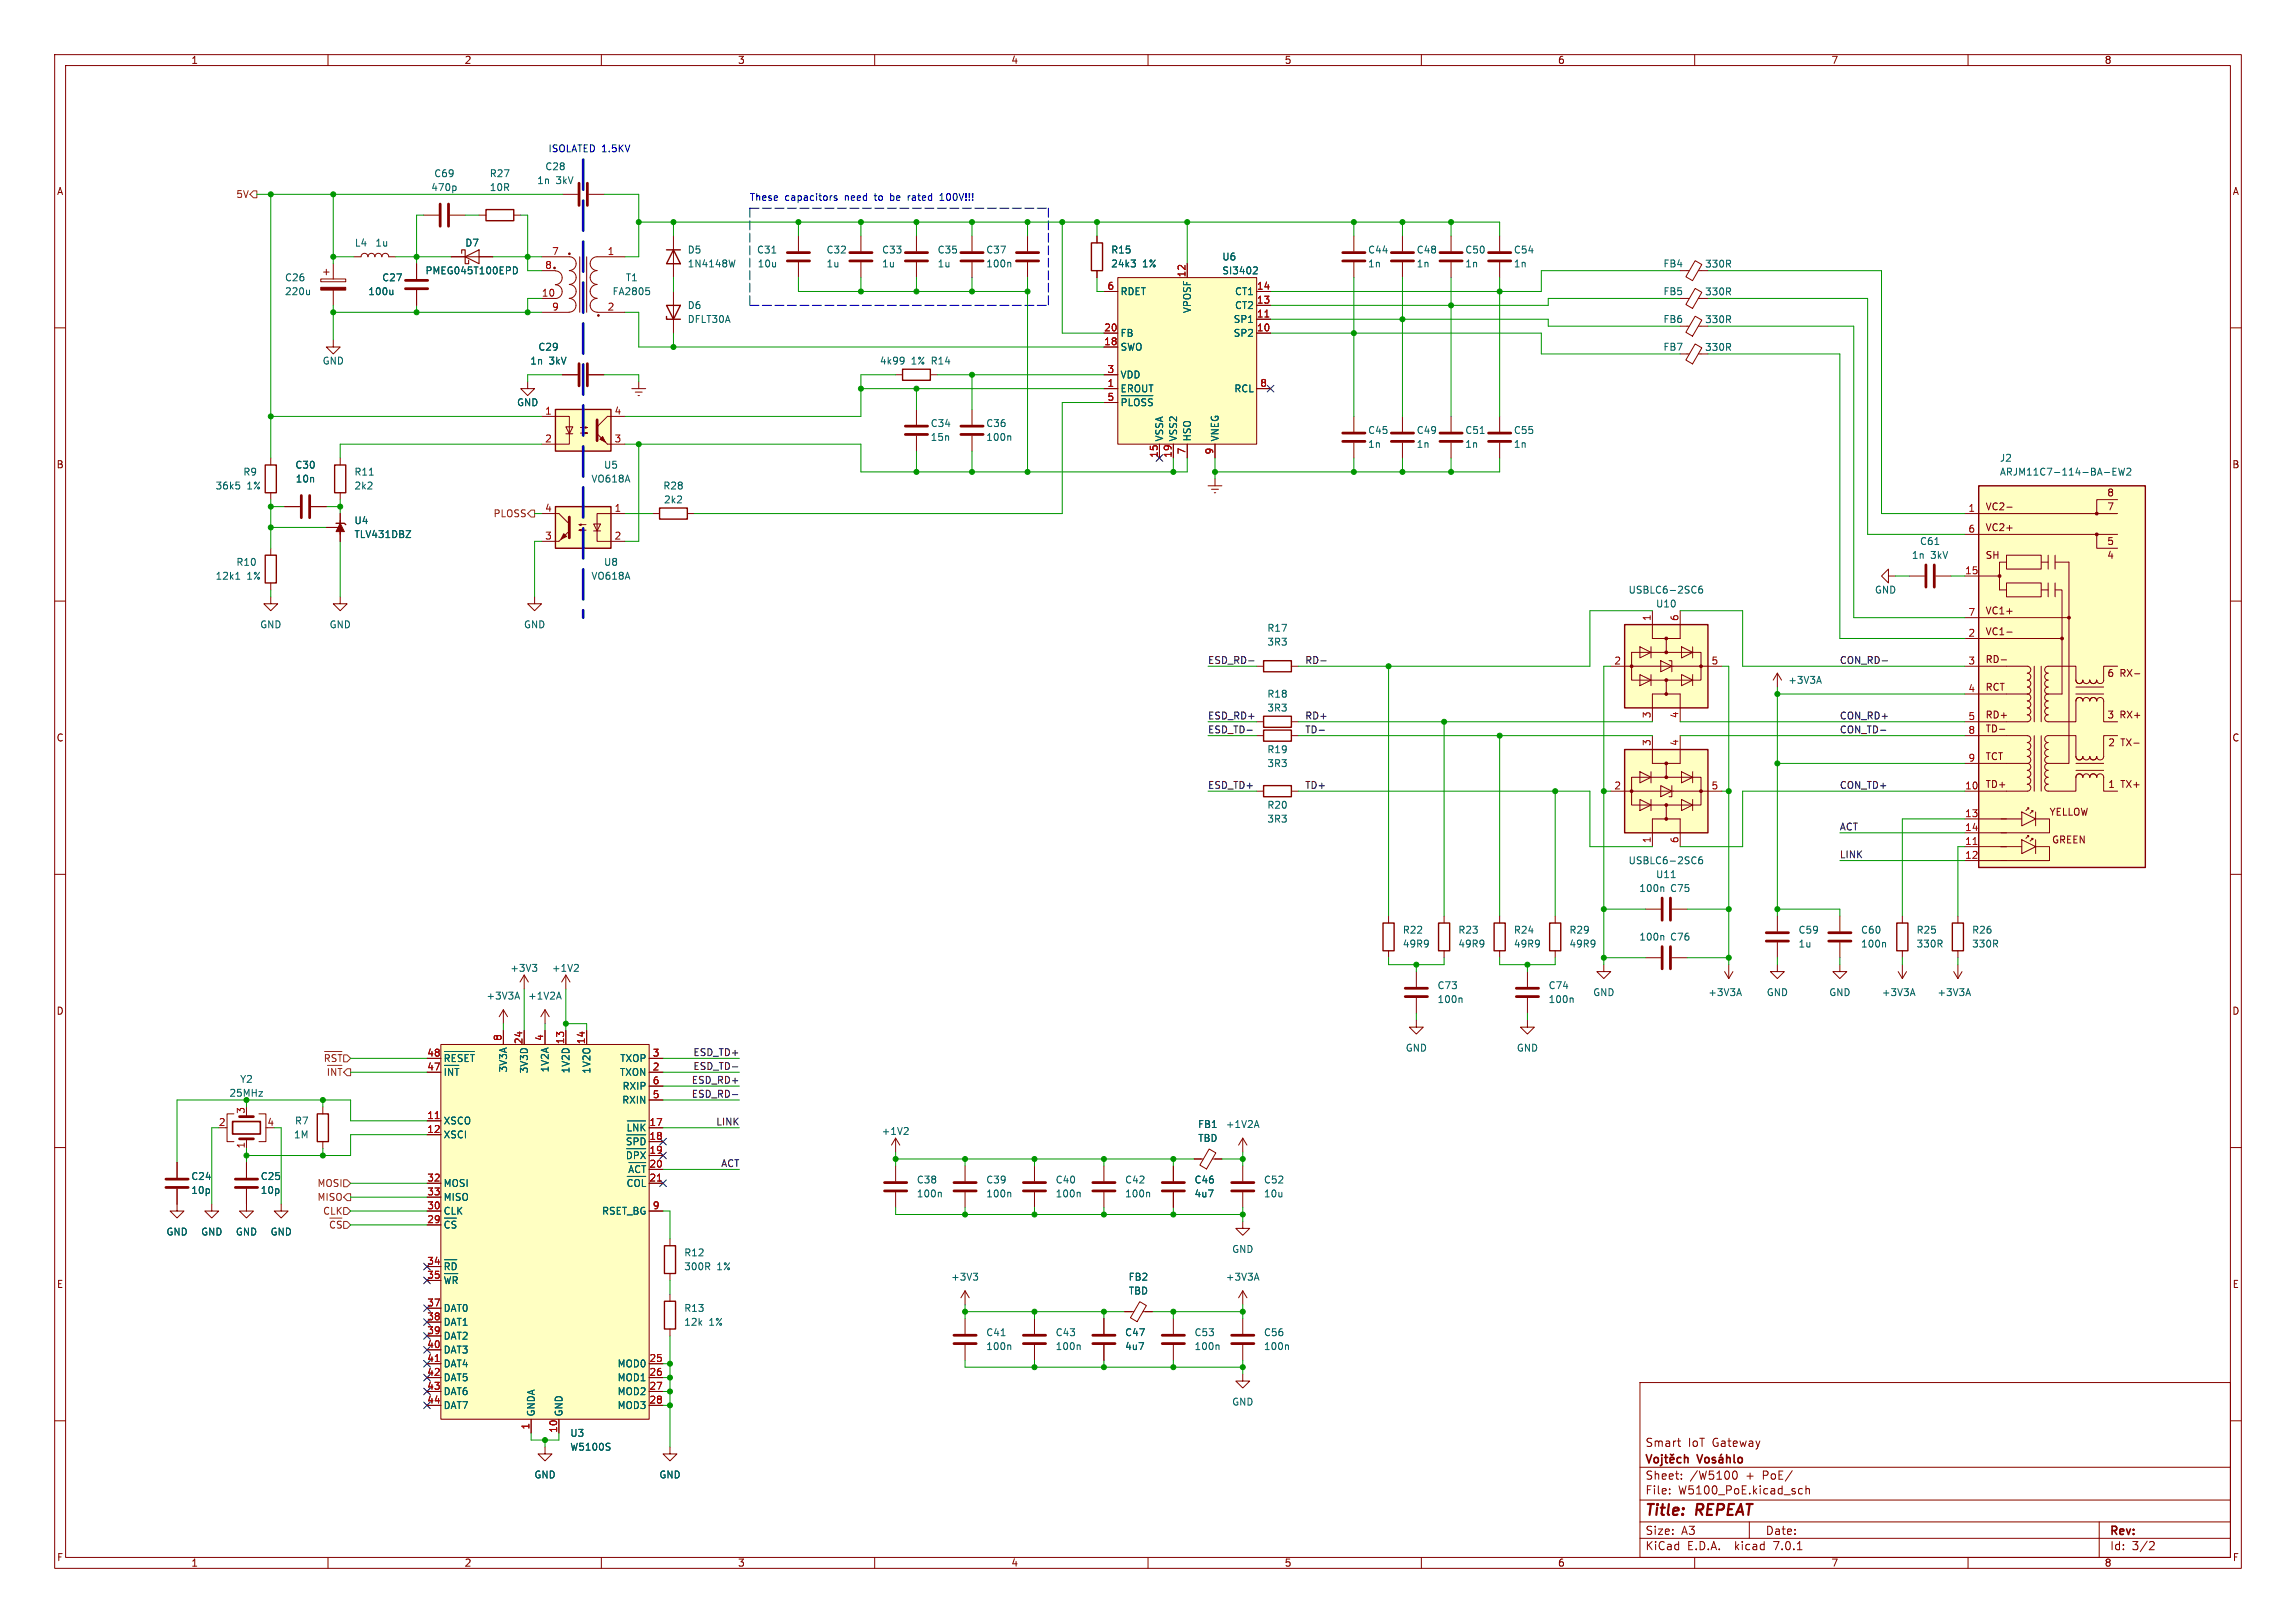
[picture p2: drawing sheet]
<svg xmlns="http://www.w3.org/2000/svg" width="420mm" height="297mm" viewBox="0 0 420 297" stroke-linecap="round" stroke-linejoin="round" font-family="sans-serif">
<defs><g id="words">
<g font-size="2.8" fill="#840000">
<text x="301" y="277.8">Title:</text>
<text x="310.4" y="277.8">REPEAT</text>
</g>
<g font-size="2.1" fill="#840000">
<text x="301" y="264.9">Smart</text>
<text x="308.8" y="264.9">IoT Gateway</text>
<text x="301" y="273.6">File:</text>
<text x="301" y="270.9">Sheet:</text>
<text x="307" y="273.6">W5100_PoE.kicad_sch</text>
<text x="309.1" y="270.9">/W5100</text>
<text x="319.4" y="270.9">+</text>
<text x="322.4" y="270.9">PoE/</text>
<text x="301" y="281">Size:</text>
<text x="307.6" y="281">A3</text>
<text x="323" y="281">Date:</text>
<text x="386" y="281.2">Rev:</text>
<text x="301" y="283.8">KiCad</text>
<text x="308.6" y="283.8">E.D.A.</text>
<text x="317.4" y="283.8">kicad</text>
<text x="324.5" y="283.8">7.0.1</text>
<text x="386" y="283.8">Id:</text>
<text x="390" y="283.8">3/2</text>
</g>
<g font-size="1.8" fill="#840000">
<text x="35" y="11.8">1</text>
<text x="85" y="11.8">2</text>
<text x="135" y="11.8">3</text>
<text x="185" y="11.8">4</text>
<text x="235" y="11.8">5</text>
<text x="285" y="11.8">6</text>
<text x="335" y="11.8">7</text>
<text x="385" y="11.8">8</text>
<text x="10.4" y="35.8">A</text>
<text x="408.4" y="35.8">A</text>
<text x="10.3" y="85.8">B</text>
<text x="408.3" y="85.8">B</text>
<text x="363.2" y="93.5">VC2-</text>
<text x="385.4" y="93.5">7</text>
<text x="385.4" y="91">8</text>
<text x="363.2" y="97.4">VC2+</text>
<text x="385.4" y="99.9">5</text>
<text x="363.2" y="102.4">SH</text>
<text x="385.4" y="102.4">4</text>
<text x="363.2" y="112.6">VC1+</text>
<text x="363.2" y="116.4">VC1-</text>
<text x="363.2" y="121.5">RD-</text>
<text x="385.4" y="124">6</text>
<text x="387.8" y="124">RX-</text>
<text x="363.2" y="126.6">RCT</text>
<text x="363.2" y="131.6">RD+</text>
<text x="385.4" y="131.6">3</text>
<text x="387.8" y="131.6">RX+</text>
<text x="10.3" y="135.8">C</text>
<text x="363.2" y="134.2">TD-</text>
<text x="385.6" y="136.7">2</text>
<text x="387.9" y="136.7">TX-</text>
<text x="408.3" y="135.8">C</text>
<text x="363.2" y="139.3">TCT</text>
<text x="363.2" y="144.3">TD+</text>
<text x="374.9" y="149.4">YELLOW</text>
<text x="385.6" y="144.3">1</text>
<text x="387.9" y="144.3">TX+</text>
<text x="375.3" y="154.5">GREEN</text>
<text x="10.3" y="185.8">D</text>
<text x="408.3" y="185.8">D</text>
<text x="10.4" y="235.8">E</text>
<text x="408.3" y="235.8">E</text>
<text x="10.4" y="285.8">F</text>
<text x="35" y="286.8">1</text>
<text x="85" y="286.8">2</text>
<text x="135" y="286.8">3</text>
<text x="185" y="286.8">4</text>
<text x="235" y="286.8">5</text>
<text x="285" y="286.8">6</text>
<text x="335" y="286.8">7</text>
<text x="385" y="286.8">8</text>
<text x="408.4" y="285.8">F</text>
</g>
<g font-size="1.8" fill="#0000c2">
<text x="100.3" y="27.9">ISOLATED 1.5KV</text>
<text x="137.2" y="36.8">These</text>
<text x="143.6" y="36.8">capacitors</text>
<text x="154.6" y="36.8">need</text>
<text x="160.2" y="36.8">to</text>
<text x="163.1" y="36.8">be</text>
<text x="166.5" y="36.8">rated</text>
<text x="172.5" y="36.8">100V!!!</text>
</g>
<g font-size="1.8" fill="#006464">
<text x="78.8" y="35.1">470p</text>
<text x="79.4" y="32.6">C69</text>
<text x="89.5" y="32.6">R27</text>
<text x="89.5" y="35.1">10R</text>
<text x="98.2" y="33.8">1n</text>
<text x="99.7" y="31.3">C28</text>
<text x="101.7" y="33.8">3kV</text>
<text x="64.9" y="45.3">L4</text>
<text x="68.6" y="45.3">1u</text>
<text x="85.1" y="45.3">D7</text>
<text x="125.7" y="46.5">D5</text>
<text x="138.4" y="46.5">C31</text>
<text x="151.1" y="46.5">C32</text>
<text x="161.3" y="46.5">C33</text>
<text x="171.5" y="46.5">C35</text>
<text x="180.3" y="46.5">C37</text>
<text x="203.2" y="46.5">R15</text>
<text x="223.5" y="47.8">U6</text>
<text x="250.2" y="46.5">C44</text>
<text x="259.1" y="46.5">C48</text>
<text x="268" y="46.5">C50</text>
<text x="276.9" y="46.5">C54</text>
<text x="52.1" y="51.6">C26</text>
<text x="69.9" y="51.6">C27</text>
<text x="77.8" y="50.4">PMEG045T100EPD</text>
<text x="114.4" y="51.6">T1</text>
<text x="125.7" y="49.1">1N4148W</text>
<text x="138.5" y="49.1">10u</text>
<text x="151.1" y="49.1">1u</text>
<text x="161.3" y="49.1">1u</text>
<text x="171.5" y="49.1">1u</text>
<text x="180.3" y="49.1">100n</text>
<text x="203.2" y="49.1">24k3</text>
<text x="209" y="49.1">1%</text>
<text x="223.5" y="50.4">SI3402</text>
<text x="250.2" y="49.1">1n</text>
<text x="259.1" y="49.1">1n</text>
<text x="268" y="49.1">1n</text>
<text x="276.9" y="49.1">1n</text>
<text x="304.2" y="49.1">FB4</text>
<text x="311.8" y="49.1">330R</text>
<text x="52.1" y="54.2">220u</text>
<text x="67.3" y="54.2">100u</text>
<text x="112" y="54.2">FA2805</text>
<text x="125.7" y="56.7">D6</text>
<text x="125.7" y="59.2">DFLT30A</text>
<text x="205" y="54.2">RDET</text>
<text x="218" y="57.4" transform="rotate(-90 218 57.4)">VPOSF</text>
<text x="225.5" y="59.2">SP1</text>
<text x="225.8" y="56.7">CT2</text>
<text x="225.8" y="54.2">CT1</text>
<text x="304.2" y="59.2">FB6</text>
<text x="304.2" y="54.2">FB5</text>
<text x="311.8" y="59.3">330R</text>
<text x="311.8" y="54.2">330R</text>
<text x="98.4" y="64.3">C29</text>
<text x="205" y="64.3">SWO</text>
<text x="205" y="61.8">FB</text>
<text x="225.5" y="61.8">SP2</text>
<text x="304.2" y="64.3">FB7</text>
<text x="311.8" y="64.4">330R</text>
<text x="59" y="66.9">GND</text>
<text x="96.9" y="66.9">1n</text>
<text x="100.4" y="66.9">3kV</text>
<text x="160.9" y="66.9">4k99</text>
<text x="166.6" y="66.9">1% R14</text>
<text x="205" y="71.9">EROUT</text>
<text x="205" y="69.4">VDD</text>
<text x="225.7" y="71.9">RCL</text>
<text x="94.5" y="74.5">GND</text>
<text x="205" y="75.1">~{PLOSS}</text>
<text x="170.2" y="78.3">C34</text>
<text x="170.2" y="80.8">15n</text>
<text x="180.3" y="78.3">C36</text>
<text x="180.3" y="80.8">100n</text>
<text x="212.9" y="80.8" transform="rotate(-90 212.9 80.8)">VSSA</text>
<text x="215.5" y="80.8" transform="rotate(-90 215.5 80.8)">VSS2</text>
<text x="218" y="80.8" transform="rotate(-90 218 80.8)">HSO</text>
<text x="223.1" y="80.8" transform="rotate(-90 223.1 80.8)">VNEG</text>
<text x="250.2" y="79.6">C45</text>
<text x="250.2" y="82.1">1n</text>
<text x="259.1" y="79.6">C49</text>
<text x="259.1" y="82.1">1n</text>
<text x="268" y="79.6">C51</text>
<text x="268" y="82.1">1n</text>
<text x="276.9" y="79.6">C55</text>
<text x="276.9" y="82.1">1n</text>
<text x="39.4" y="89.7">36k5</text>
<text x="44.5" y="87.2">R9</text>
<text x="45.1" y="89.7">1%</text>
<text x="54" y="85.9">C30</text>
<text x="54" y="88.5">10n</text>
<text x="64.8" y="87.2">R11</text>
<text x="64.8" y="89.7">2k2</text>
<text x="108.1" y="88.5">VO618A</text>
<text x="110.4" y="85.9">U5</text>
<text x="121.3" y="89.7">R28</text>
<text x="365.8" y="84.6">J2</text>
<text x="365.8" y="87.2">ARJM11C7-114-BA-EW2</text>
<text x="121.4" y="92.3">2k2</text>
<text x="64.8" y="96.1">U4</text>
<text x="64.8" y="98.6">TLV431DBZ</text>
<text x="351.2" y="99.9">C61</text>
<text x="39.4" y="106.2">12k1</text>
<text x="43.2" y="103.7">R10</text>
<text x="45.1" y="106.2">1%</text>
<text x="108.1" y="106.2">VO618A</text>
<text x="110.4" y="103.7">U8</text>
<text x="349.7" y="102.4">1n</text>
<text x="353.1" y="102.4">3kV</text>
<text x="297.8" y="108.8">USBLC6-2SC6</text>
<text x="302.9" y="111.3">U10</text>
<text x="342.9" y="108.8">GND</text>
<text x="47.5" y="115.1">GND</text>
<text x="60.2" y="115.1">GND</text>
<text x="95.8" y="115.1">GND</text>
<text x="231.8" y="115.8">R17</text>
<text x="231.8" y="118.3">3R3</text>
<text x="327.1" y="125.3">+3V3A</text>
<text x="231.8" y="127.8">R18</text>
<text x="231.8" y="130.4">3R3</text>
<text x="231.8" y="138">R19</text>
<text x="231.8" y="140.5">3R3</text>
<text x="231.8" y="148.1">R20</text>
<text x="231.8" y="150.7">3R3</text>
<text x="297.8" y="158.3">USBLC6-2SC6</text>
<text x="302.9" y="160.8">U11</text>
<text x="299.8" y="163.4">100n</text>
<text x="305.4" y="163.4">C75</text>
<text x="256.5" y="171">R22</text>
<text x="256.5" y="173.5">49R9</text>
<text x="266.7" y="171">R23</text>
<text x="266.7" y="173.5">49R9</text>
<text x="276.9" y="171">R24</text>
<text x="276.9" y="173.5">49R9</text>
<text x="287" y="171">R29</text>
<text x="287" y="173.5">49R9</text>
<text x="299.8" y="172.3">100n</text>
<text x="305.4" y="172.3">C76</text>
<text x="328.9" y="171">C59</text>
<text x="328.9" y="173.5">1u</text>
<text x="340.4" y="171">C60</text>
<text x="340.4" y="173.5">100n</text>
<text x="350.5" y="171">R25</text>
<text x="350.5" y="173.5">330R</text>
<text x="360.7" y="171">R26</text>
<text x="360.7" y="173.5">330R</text>
<text x="93.3" y="178">+3V3</text>
<text x="100.9" y="178">+1V2</text>
<text x="88.9" y="183.1">+3V3A</text>
<text x="96.5" y="183.1">+1V2A</text>
<text x="262.9" y="181.2">C73</text>
<text x="262.9" y="183.7">100n</text>
<text x="283.2" y="181.2">C74</text>
<text x="283.2" y="183.7">100n</text>
<text x="291.4" y="182.4">GND</text>
<text x="312.4" y="182.4">+3V3A</text>
<text x="323.1" y="182.4">GND</text>
<text x="334.6" y="182.4">GND</text>
<text x="344.2" y="182.4">+3V3A</text>
<text x="354.3" y="182.4">+3V3A</text>
<text x="81.2" y="195.1">~{RESET}</text>
<text x="92.9" y="196.4" transform="rotate(-90 92.9 196.4)">3V3A</text>
<text x="96.7" y="196.5" transform="rotate(-90 96.7 196.5)">3V3D</text>
<text x="100.5" y="196.4" transform="rotate(-90 100.5 196.4)">1V2A</text>
<text x="104.3" y="196.5" transform="rotate(-90 104.3 196.5)">1V2D</text>
<text x="108.1" y="196.6" transform="rotate(-90 108.1 196.6)">1V2O</text>
<text x="113.3" y="197">TXON</text>
<text x="113.3" y="194.5">TXOP</text>
<text x="257.1" y="192.6">GND</text>
<text x="277.4" y="192.6">GND</text>
<text x="41.9" y="200.9">25MHz</text>
<text x="43.9" y="198.3">Y2</text>
<text x="113.7" y="202.1">RXIN</text>
<text x="113.8" y="199.6">RXIP</text>
<text x="53.7" y="208.5">1M</text>
<text x="53.9" y="205.9">R7</text>
<text x="81.2" y="205.9">XSCO</text>
<text x="81.2" y="208.5">XSCI</text>
<text x="114.5" y="207.8">~{LNK}</text>
<text x="161.2" y="207.8">+1V2</text>
<text x="219.1" y="206.6">FB1</text>
<text x="219.1" y="209.1">TBD</text>
<text x="224.2" y="206.6">+1V2A</text>
<text x="114.4" y="210.4">~{SPD}</text>
<text x="114.4" y="212.9">~{DPX}</text>
<text x="34.9" y="216.1">C24</text>
<text x="34.9" y="218.6">10p</text>
<text x="47.6" y="216.1">C25</text>
<text x="47.6" y="218.6">10p</text>
<text x="81.2" y="217.4">MOSI</text>
<text x="81.2" y="219.9">MISO</text>
<text x="114.5" y="218">~{COL}</text>
<text x="167.6" y="216.7">C38</text>
<text x="167.6" y="219.3">100n</text>
<text x="180.3" y="216.7">C39</text>
<text x="180.3" y="219.3">100n</text>
<text x="193" y="216.7">C40</text>
<text x="193" y="219.3">100n</text>
<text x="205.7" y="216.7">C42</text>
<text x="205.7" y="219.3">100n</text>
<text x="218.4" y="216.7">C46</text>
<text x="218.4" y="219.3">4u7</text>
<text x="231.1" y="216.7">C52</text>
<text x="231.1" y="219.3">10u</text>
<text x="30.4" y="226.3">GND</text>
<text x="36.7" y="226.3">GND</text>
<text x="43.1" y="226.3">GND</text>
<text x="49.4" y="226.3">GND</text>
<text x="81.2" y="225.6">~{CS}</text>
<text x="81.2" y="222.4">CLK</text>
<text x="110" y="222.4">RSET_BG</text>
<text x="81.2" y="233.2">~{RD}</text>
<text x="125.1" y="230.1">R12</text>
<text x="125.1" y="232.6">300R</text>
<text x="131.1" y="232.6">1%</text>
<text x="225.3" y="229.4">GND</text>
<text x="81.2" y="235.8">~{WR}</text>
<text x="173.9" y="234.5">+3V3</text>
<text x="206.4" y="234.5">FB2</text>
<text x="206.4" y="237">TBD</text>
<text x="224.2" y="234.5">+3V3A</text>
<text x="81.2" y="240.2">DAT0</text>
<text x="81.2" y="242.8">DAT1</text>
<text x="81.2" y="245.3">DAT2</text>
<text x="125.1" y="240.2">R13</text>
<text x="125.1" y="242.8">12k</text>
<text x="129.6" y="242.8">1%</text>
<text x="180.3" y="244.7">C41</text>
<text x="193" y="244.7">C43</text>
<text x="205.7" y="244.7">C47</text>
<text x="218.4" y="244.7">C53</text>
<text x="231.1" y="244.7">C56</text>
<text x="81.2" y="247.8">DAT3</text>
<text x="81.2" y="250.4">DAT4</text>
<text x="112.8" y="250.4">MOD0</text>
<text x="180.3" y="247.2">100n</text>
<text x="193" y="247.2">100n</text>
<text x="205.7" y="247.2">4u7</text>
<text x="218.4" y="247.2">100n</text>
<text x="231.1" y="247.2">100n</text>
<text x="81.2" y="252.9">DAT5</text>
<text x="81.2" y="255.5">DAT6</text>
<text x="112.8" y="252.9">MOD1</text>
<text x="112.8" y="255.5">MOD2</text>
<text x="225.3" y="257.4">GND</text>
<text x="81.2" y="258">DAT7</text>
<text x="98" y="259.2" transform="rotate(-90 98 259.2)">GNDA</text>
<text x="103.1" y="259.2" transform="rotate(-90 103.1 259.2)">GND</text>
<text x="104.3" y="263.1">U3</text>
<text x="112.8" y="258">MOD3</text>
<text x="104.3" y="265.6">W5100S</text>
<text x="97.7" y="270.7">GND</text>
<text x="120.6" y="270.7">GND</text>
</g>
<g font-size="1.8" fill="#725600">
<text x="43.1" y="36.4">5V</text>
<text x="90.2" y="94.8">PLOSS</text>
<text x="59.1" y="195.1">~{RST}</text>
<text x="58" y="219.9">MISO</text>
<text x="58" y="217.4">MOSI</text>
<text x="59" y="222.4">CLK</text>
<text x="60.1" y="225.6">~{CS}</text>
</g>
<g font-size="1.8" fill="#a90000">
<text x="100.9" y="46.7">7</text>
<text x="111.1" y="46.7">1</text>
<text x="99.7" y="49.3">8</text>
<text x="202.5" y="53.1">6</text>
<text x="216.9" y="50.8" transform="rotate(-90 216.9 50.8)">12</text>
<text x="229.9" y="53.1">14</text>
<text x="99.1" y="54.4">10</text>
<text x="100.9" y="56.9">9</text>
<text x="111.1" y="56.9">2</text>
<text x="229.9" y="58.2">11</text>
<text x="229.9" y="55.6">13</text>
<text x="201.9" y="63.2">18</text>
<text x="201.9" y="60.7">20</text>
<text x="229.9" y="60.7">10</text>
<text x="202.5" y="70.9">1</text>
<text x="202.5" y="68.3">3</text>
<text x="230.5" y="70.9">8</text>
<text x="99.7" y="75.9">1</text>
<text x="112.4" y="75.9">4</text>
<text x="202.5" y="73.4">5</text>
<text x="99.7" y="81">2</text>
<text x="112.4" y="81">3</text>
<text x="211.8" y="83.8" transform="rotate(-90 211.8 83.8)">15</text>
<text x="214.4" y="83.8" transform="rotate(-90 214.4 83.8)">19</text>
<text x="216.9" y="83.2" transform="rotate(-90 216.9 83.2)">7</text>
<text x="222" y="83.2" transform="rotate(-90 222 83.2)">9</text>
<text x="99.7" y="93.7">4</text>
<text x="112.4" y="93.7">1</text>
<text x="360" y="93.7">1</text>
<text x="99.7" y="98.8">3</text>
<text x="112.4" y="98.8">2</text>
<text x="360" y="97.5">6</text>
<text x="359.4" y="105.2">15</text>
<text x="302" y="113.7" transform="rotate(-90 302 113.7)">1</text>
<text x="307.1" y="113.7" transform="rotate(-90 307.1 113.7)">6</text>
<text x="360" y="112.8">7</text>
<text x="360" y="116.6">2</text>
<text x="295.2" y="121.7">2</text>
<text x="313" y="121.7">5</text>
<text x="360" y="121.7">3</text>
<text x="302" y="131.5" transform="rotate(-90 302 131.5)">3</text>
<text x="307.1" y="131.5" transform="rotate(-90 307.1 131.5)">4</text>
<text x="360" y="126.7">4</text>
<text x="360" y="131.8">5</text>
<text x="302" y="136.6" transform="rotate(-90 302 136.6)">3</text>
<text x="307.1" y="136.6" transform="rotate(-90 307.1 136.6)">4</text>
<text x="360" y="134.4">8</text>
<text x="360" y="139.4">9</text>
<text x="295.2" y="144.5">2</text>
<text x="313" y="144.5">5</text>
<text x="359.4" y="144.5">10</text>
<text x="359.4" y="149.6">13</text>
<text x="302" y="154.3" transform="rotate(-90 302 154.3)">1</text>
<text x="307.1" y="154.3" transform="rotate(-90 307.1 154.3)">6</text>
<text x="359.4" y="154.7">11</text>
<text x="359.4" y="152.1">14</text>
<text x="359.4" y="157.2">12</text>
<text x="91.8" y="190.5" transform="rotate(-90 91.8 190.5)">8</text>
<text x="95.6" y="191.1" transform="rotate(-90 95.6 191.1)">24</text>
<text x="99.4" y="190.5" transform="rotate(-90 99.4 190.5)">4</text>
<text x="103.3" y="191.1" transform="rotate(-90 103.3 191.1)">13</text>
<text x="107.1" y="191.1" transform="rotate(-90 107.1 191.1)">14</text>
<text x="78.1" y="196">47</text>
<text x="78.1" y="193.4">48</text>
<text x="119.3" y="196">2</text>
<text x="119.3" y="193.4">3</text>
<text x="44.8" y="203.9" transform="rotate(-90 44.8 203.9)">3</text>
<text x="119.3" y="201">5</text>
<text x="119.3" y="198.5">6</text>
<text x="40" y="206.1">2</text>
<text x="48.9" y="206.1">4</text>
<text x="78.1" y="204.9">11</text>
<text x="78.1" y="207.4">12</text>
<text x="118.7" y="206.1">17</text>
<text x="118.7" y="208.7">18</text>
<text x="44.8" y="210.2" transform="rotate(-90 44.8 210.2)">1</text>
<text x="114.8" y="215.4">~{ACT}</text>
<text x="118.7" y="211.2">19</text>
<text x="118.7" y="213.7">20</text>
<text x="78.1" y="221.4">30</text>
<text x="78.1" y="216.3">32</text>
<text x="78.1" y="218.8">33</text>
<text x="118.7" y="216.3">21</text>
<text x="119.3" y="221.4">9</text>
<text x="78.1" y="223.9">29</text>
<text x="78.1" y="231.5">34</text>
<text x="78.1" y="234.1">35</text>
<text x="78.1" y="239.1">37</text>
<text x="78.1" y="241.7">38</text>
<text x="78.1" y="244.2">39</text>
<text x="78.1" y="246.8">40</text>
<text x="78.1" y="249.3">41</text>
<text x="78.1" y="251.8">42</text>
<text x="118.7" y="249.3">25</text>
<text x="118.7" y="251.8">26</text>
<text x="78.1" y="254.4">43</text>
<text x="78.1" y="256.9">44</text>
<text x="118.7" y="254.4">27</text>
<text x="118.7" y="256.9">28</text>
<text x="96.9" y="261.7" transform="rotate(-90 96.9 261.7)">1</text>
<text x="102" y="262.3" transform="rotate(-90 102 262.3)">10</text>
</g>
<g font-size="1.8" fill="#0f0f0f">
<text x="221" y="121.6">ESD_RD-</text>
<text x="238.8" y="121.6">RD-</text>
<text x="336.5" y="121.6">CON_RD-</text>
<text x="221" y="131.7">ESD_RD+</text>
<text x="238.8" y="131.7">RD+</text>
<text x="336.5" y="131.7">CON_RD+</text>
<text x="221" y="134.3">ESD_TD-</text>
<text x="238.8" y="134.3">TD-</text>
<text x="336.5" y="134.3">CON_TD-</text>
<text x="221" y="144.4">ESD_TD+</text>
<text x="238.8" y="144.4">TD+</text>
<text x="336.5" y="144.4">CON_TD+</text>
<text x="336.5" y="152.1">ACT</text>
<text x="336.5" y="157.1">LINK</text>
<text x="126.7" y="193.3">ESD_TD+</text>
<text x="126.7" y="195.9">ESD_TD-</text>
<text x="126.4" y="200.9">ESD_RD-</text>
<text x="126.4" y="198.4">ESD_RD+</text>
<text x="130.9" y="206">LINK</text>
<text x="131.8" y="213.6">ACT</text>
</g>
</g></defs>
<g fill="none" stroke="#840000" stroke-width=".18">
<path d="M10 10h400v277h-400zM12 12h396v273h-396zM60 10v2M110 10v2M160 10v2M210 10v2M260 10v2M310 10v2M360 10v2M77.5 39.4h2.8M82.3 39.4h2.8M87.6 39.4h1.3"/>
<path d="M94 39.4h1.2M102.9 35.6h2.8M107.7 35.6h2.8M10 60h2M58.7 51.1h4.5v.5h-4.5zM59.2 49.8h1M59.7 49.3v1M61 48.3v2.8M61 53.1v2.8M64.8 47h1.2a.64 .64 0 0 1 .7-.6 .64 .64 0 0 1 .6 .6 .64 .64 0 0 1 .6-.6 .64 .64 0 0 1 .7 .6 .64 .64 0 0 1 .6-.6 .64 .64 0 0 1 .6 .6 .64 .64 0 0 1 .7-.6 .64 .64 0 0 1 .6 .6h1.3M76.2 48.3v2.8M76.2 53.1v2.8"/>
<path d="M82.5 47h7.7M99.1 47h5a1.27 1.27 0 0 1 1.3 1.3 1.27 1.27 0 0 1-1.3 1.2 1.26 1.26 0 0 1 1.3 1.3 1.26 1.26 0 0 1-1.3 1.2M99.1 49.5h2.5M99.1 54.6h2.5M99.1 57.2h5M101.6 52.1a1.26 1.26 0 0 1 1.2 1.3 1.26 1.26 0 0 1-1.2 1.2M101.6 49.6a1.26 1.26 0 0 1 1.2 1.2 1.26 1.26 0 0 1-1.2 1.3M104.1 52.1a1.26 1.26 0 0 1 1.3 1.2 1.26 1.26 0 0 1-1.3 1.3 1.27 1.27 0 0 1 1.3 1.3 1.27 1.27 0 0 1-1.3 1.2M106 47v10.2M107.3 47v10.2M109.2 52.1a1.27 1.27 0 0 0-1.3 1.2 1.27 1.27 0 0 0 1.3 1.3 1.26 1.26 0 0 0-1.3 1.3 1.26 1.26 0 0 0 1.3 1.2M109.2 57.2h5.1"/>
<path d="M114.3 47h-5.1a1.27 1.27 0 0 0-1.3 1.3 1.27 1.27 0 0 0 1.3 1.2 1.26 1.26 0 0 0-1.3 1.3 1.26 1.26 0 0 0 1.3 1.2M123.2 43.2v7.6M123.2 53.3v7.7M146 43.2v2.8M146 48v2.8M157.5 43.2v2.8M157.5 48v2.8M167.6 43.2v2.8M167.6 48v2.8M177.8 43.2v2.8M177.8 48v2.8M188 43.2v2.8"/>
<path d="M188 48v2.8M200.7 43.2v1.3M200.7 49.5v1.3M201.9 53.3h2.6M204.5 50.8h25.4v30.5h-25.4zM217.2 48.3v2.5M229.9 58.4h2.5M229.9 55.9h2.5M229.9 53.3h2.5M247.6 43.2v2.8M247.6 48v2.8M256.5 43.2v2.8"/>
<path d="M256.5 48v2.8M265.4 43.2v2.8M265.4 48v2.8M274.3 43.2v2.8M274.3 48v2.8M307.3 49.5h1.7M307.3 59.7h1.7M307.3 54.6h1.7M310.1 47.7l1.2 .7-1.7 3-1.2-.8zM310.1 57.9l1.2 .7-1.7 2.9-1.2-.7zM310.1 52.8l1.2 .7-1.7 2.9-1.2-.7zM310.7 49.5h1.7"/>
<path d="M310.7 59.7h1.7M310.7 54.6h1.7M408 60h2M61 62.2v1.3h1.2l-1.2 1.3-1.3-1.3h1.3M96.5 69.9v1.2h1.3l-1.3 1.3-1.3-1.3h1.3M99.1 76.2h5v5.1h-5M102.9 68.6h2.8M103.5 78.1h1.3l-.7 1.3zM103.5 79.4h1.3M106.2 79.2h1.2l-.3 .2v-.3l.3 .1M106.2 78.2h1.2l-.3 .2v-.3l.3 .1M107.7 68.6h2.8"/>
<path d="M114.3 76.2h-3.2l-1.9 1.9M115.6 71.1h2.5M116.2 71.8h1.3M116.7 72.4h.3M116.8 69.9v1.2M163.8 68.6h1.3M167.6 74.9v2.8M167.6 79.8v2.8M170.2 68.6h1.2M177.8 74.9v2.8M177.8 79.8v2.8M201.9 68.6h2.6"/>
<path d="M201.9 71.1h2.6M201.9 61h2.6M201.9 63.5h2.6M201.9 73.7h2.6M229.9 71.1h2.5M229.9 61h2.5M247.6 76.2v2.8M256.5 76.2v2.8M265.4 76.2v2.8M274.3 76.2v2.8M307.3 64.8h1.7M310.1 62.9l1.2 .8-1.7 2.9-1.2-.7z"/>
<path d="M310.7 64.8h1.7M49.5 83.8v1.3M49.5 90.2v1.2M52.1 92.7h2.8M56.9 92.7h2.8M59.7 96.5h2.5M62.2 95.3v2.5M62.2 83.8v1.3M62.2 90.2v1.2M62.2 94v5.1M99.1 94h3.1l1.9 1.9M99.1 99.1h3.1"/>
<path d="M105.9 97l.4-.1v.3l-.4-.2h1.3M105.9 96l.4-.1v.2l-.4-.1h1.3M108.6 95.9h1.3l-.7 1.3zM108.6 97.2h1.3M111.1 81.3h3.2M114.3 94h-5.1v5.1h5.1M119.4 94h1.2M125.7 94h1.3M212.1 81.3v2.5M214.6 81.3v2.5M217.2 81.3v2.5M221 88.9h2.5"/>
<path d="M221.6 89.5h1.3M222.1 90.2h.3M222.2 81.3v2.5M222.2 87.6v1.3M247.6 81v2.8M256.5 81v2.8M265.4 81v2.8M274.3 81v2.8M359.4 94h27.9M359.4 97.8h27.9M367.1 92.8h1M383.5 97.8v2.5h3.8"/>
<path d="M387.3 91.4h-3.8v2.6M10 110h2M49.5 109.2v1.3h1.3l-1.3 1.3-1.2-1.3h1.2M49.5 100.3v1.3M49.5 106.7v1.3M62.2 109.2v1.3h1.3l-1.3 1.3-1.2-1.3h1.2M97.8 109.2v1.3h1.3l-1.3 1.3-1.3-1.3h1.3M298.4 119.4h12.7v5.1h-12.7zM300 118.4l2 1-2 1zM302 118.4v2M302.3 111.8v5h2.5M307.3 111.8v5h-2.5v2.6"/>
<path d="M307.6 118.4l2 1-2 1zM309.6 118.4v2M345.4 105.4v-1.3l-1.2 1.3 1.2 1.3v-1.3h1.3M349.2 105.4h2.8M354.1 105.4h2.8M359.4 116.8h17.8v10.2h-2.6M359.4 105.4h6.4M359.4 113h19.1M367 106.7h6.4v2.5h-6.4zM367 101.6h6.4v2.5h-6.4zM367 102.9h-1.2v5.1h1.2M367.1 115.7h1"/>
<path d="M373.4 108h1.2M373.4 102.9h1.2M374.6 101.6v2.5M374.6 106.7v2.5M375.9 102.9h2.6v10.1M375.9 108h1.3v8.8M375.9 101.6v2.5M375.9 106.7v2.5M378.5 113v26.7h-3.9M408 110h2M229.9 121.9h1.2M229.9 134.6h1.2"/>
<path d="M229.9 132.1h1.2M236.2 121.9h1.3M236.2 134.6h1.3M236.2 132.1h1.3M294.6 121.9h20.4M300 123.4l2 1.1-2 1zM302 123.4v2.1M302.3 134.6v5.1h2.5M303.8 120.9l2 1-2 1zM304.8 124.5v2.5h2.5v5.1M304.8 127h-2.5v5.1M305.3 120.9h.5v2"/>
<path d="M307.3 134.6v5.1h-2.5v2.5M307.6 123.4l2 1.1-2 1zM309.6 123.4v2.1M325.1 123.2l-.7 1.3M325.1 123.2v2.5M325.1 123.2l.8 1.3M359.4 134.6h11.4a.64 .64 0 0 1 .7 .7 .64 .64 0 0 1-.7 .6 .64 .64 0 0 1 .7 .6 .64 .64 0 0 1-.7 .7 .64 .64 0 0 1 .7 .6 .64 .64 0 0 1-.7 .6 .64 .64 0 0 1 .7 .7 .64 .64 0 0 1-.7 .6M359.4 121.9h11.4a.64 .64 0 0 1 .7 .7 .64 .64 0 0 1-.7 .6 .64 .64 0 0 1 .7 .6 .64 .64 0 0 1-.7 .7 .64 .64 0 0 1 .7 .6 .64 .64 0 0 1-.7 .6 .64 .64 0 0 1 .7 .7 .64 .64 0 0 1-.7 .6M359.4 127h11.4M359.4 139.7h11.4M365.8 133.5h.9M366.1 120.8h.9"/>
<path d="M370.8 139.7a.64 .64 0 0 1 .7 .6 .64 .64 0 0 1-.7 .7 .64 .64 0 0 1 .7 .6 .64 .64 0 0 1-.7 .6 .64 .64 0 0 1 .7 .7 .64 .64 0 0 1-.7 .6 .64 .64 0 0 1 .7 .6 .64 .64 0 0 1-.7 .7h-11.4M370.8 127a.64 .64 0 0 1 .7 .6 .64 .64 0 0 1-.7 .7 .64 .64 0 0 1 .7 .6 .64 .64 0 0 1-.7 .6 .64 .64 0 0 1 .7 .7 .64 .64 0 0 1-.7 .6 .64 .64 0 0 1 .7 .6 .64 .64 0 0 1-.7 .7h-11.4M372.1 121.9v10.2M372.1 134.6v10.2M373.4 121.9v10.2M373.4 134.6v10.2M374.6 139.7a.64 .64 0 0 0-.6 .6 .64 .64 0 0 0 .6 .7 .64 .64 0 0 0-.6 .6 .64 .64 0 0 0 .6 .6 .64 .64 0 0 0-.6 .7 .64 .64 0 0 0 .6 .6 .64 .64 0 0 0-.6 .6 .64 .64 0 0 0 .6 .7h5.1v-2.6a.64 .64 0 0 1 .7-.6 .64 .64 0 0 1 .6 .6 .64 .64 0 0 1 .6-.6 .64 .64 0 0 1 .7 .6 .64 .64 0 0 1 .6-.6 .64 .64 0 0 1 .6 .6 .64 .64 0 0 1 .7-.6 .64 .64 0 0 1 .6 .6v2.6h2.5M374.6 127a.64 .64 0 0 0-.6 .6 .64 .64 0 0 0 .6 .7 .64 .64 0 0 0-.6 .6 .64 .64 0 0 0 .6 .6 .64 .64 0 0 0-.6 .7 .64 .64 0 0 0 .6 .6 .64 .64 0 0 0-.6 .6 .64 .64 0 0 0 .6 .7h5.1v-3.8a.64 .64 0 0 1 .7-.7 .64 .64 0 0 1 .6 .7 .64 .64 0 0 1 .6-.7 .64 .64 0 0 1 .7 .7 .64 .64 0 0 1 .6-.7 .64 .64 0 0 1 .6 .7 .64 .64 0 0 1 .7-.7 .64 .64 0 0 1 .6 .7v3.8h2.5M379.7 127h5.1M379.7 139.7h5.1M379.7 125.7h5.1M387.3 134.6h-2.5v3.8a.64 .64 0 0 1-.6 .7 .64 .64 0 0 1-.7-.7 .64 .64 0 0 1-.6 .7 .64 .64 0 0 1-.6-.7 .64 .64 0 0 1-.7 .7 .64 .64 0 0 1-.6-.7 .64 .64 0 0 1-.6 .7 .64 .64 0 0 1-.7-.7v-3.8h-5.1a.64 .64 0 0 0-.6 .7 .64 .64 0 0 0 .6 .6 .64 .64 0 0 0-.6 .6 .64 .64 0 0 0 .6 .7 .64 .64 0 0 0-.6 .6 .64 .64 0 0 0 .6 .6 .64 .64 0 0 0-.6 .7 .64 .64 0 0 0 .6 .6"/>
<path d="M387.3 121.9h-2.5v2.6a.64 .64 0 0 1-.6 .6 .64 .64 0 0 1-.7-.6 .64 .64 0 0 1-.6 .6 .64 .64 0 0 1-.6-.6 .64 .64 0 0 1-.7 .6 .64 .64 0 0 1-.6-.6 .64 .64 0 0 1-.6 .6 .64 .64 0 0 1-.7-.6v-2.6h-5.1a.64 .64 0 0 0-.6 .7 .64 .64 0 0 0 .6 .6 .64 .64 0 0 0-.6 .6 .64 .64 0 0 0 .6 .7 .64 .64 0 0 0-.6 .6 .64 .64 0 0 0 .6 .6 .64 .64 0 0 0-.6 .7 .64 .64 0 0 0 .6 .6M390.5 123.3h.9M10 160h2M229.9 144.8h1.2M236.2 144.8h1.3M294.6 144.8h20.4M298.4 142.2h12.7v5.1h-12.7zM300 146.3l2 1-2 1zM300 141.2l2 1-2 1.1zM302 141.2v2.1M302 146.3v2M303.8 143.8l2 1-2 1z"/>
<path d="M304.8 147.3v2.6h2.5v5M304.8 149.9h-2.5v5M305.8 143.8v2h-.5M307.6 146.3l2 1-2 1zM307.6 141.2l2 1-2 1.1zM309.6 141.2v2.1M309.6 146.3v2M359.4 149.9h10.4M359.4 157.5h7.6M359.4 154.9h10.4M359.4 152.4h7.6M369.8 148.6l2.6 1.3-2.6 1.2z"/>
<path d="M369.8 153.7l2.6 1.2-2.6 1.3zM370.8 152.9h.3M370.8 147.8h.3M371.1 153.2v-.3l-.5 .5M371.1 148.1v-.3l-.5 .5M371.6 153.4h.3M371.6 148.3h.3M371.9 153.7v-.3l-.6 .5M371.9 148.6v-.3l-.6 .5M372.4 149.9h2.5v2.5h-8.9M372.4 154.9h2.5v2.6h-8.9M372.4 148.6v2.5"/>
<path d="M372.4 153.7v2.5M379.7 141h5.1M408 160h2M95.9 178.4l-.8 1.3M95.9 178.4v2.6M95.9 178.4l.7 1.3M103.5 178.4l-.8 1.3M103.5 178.4v2.6M103.5 178.4l.8 1.3M254 167.6v1.3M254 174v1.3M259.1 177.8v2.8"/>
<path d="M264.2 167.6v1.3M264.2 174v1.3M274.3 167.6v1.3M274.3 174v1.3M279.4 177.8v2.8M284.5 167.6v1.3M284.5 174v1.3M293.4 176.5v1.3h1.2l-1.2 1.3-1.3-1.3h1.3M301 175.3h2.8M301 166.4h2.8M305.8 175.3h2.8M305.8 166.4h2.8"/>
<path d="M315.5 177.8l.7 1.3M316.2 176.5v2.6M317 177.8l-.8 1.3M325.1 176.5v1.3h1.3l-1.3 1.3-1.3-1.3h1.3M325.1 167.6v2.8M325.1 172.5v2.8M336.5 176.5v1.3h1.3l-1.3 1.3-1.2-1.3h1.2M336.5 167.6v2.8M336.5 172.5v2.8M347.2 177.8l.8 1.3M348 167.6v1.3M348 174v1.3"/>
<path d="M348 176.5v2.6M348.7 177.8l-.7 1.3M357.4 177.8l.7 1.3M358.1 167.6v1.3M358.1 174v1.3M358.1 176.5v2.6M358.9 177.8l-.8 1.3M78.1 196.2h2.5M78.1 193.7h2.5M80.6 191.1h38.1v68.6h-38.1zM92.1 184.8l-.8 1.3M92.1 184.8v2.5"/>
<path d="M92.1 188.6v2.5M92.1 184.8l.7 1.3M95.9 188.6v2.5M99.7 184.8l-.8 1.3M99.7 184.8l.8 1.3M99.7 184.8v2.5M99.7 188.6v2.5M103.5 188.6v2.5M107.3 188.6v2.5M118.7 196.2h2.6M118.7 193.7h2.6M118.7 198.8h2.6"/>
<path d="M259.1 186.7v1.3h1.2l-1.2 1.2-1.3-1.2h1.3M259.1 182.6v2.8M279.4 186.7v1.3h1.3l-1.3 1.2-1.3-1.2h1.3M279.4 182.6v2.8M10 210h2M32.4 217.6v4h1.3l-1.3 1.3-1.3-1.3h1.3M32.4 212.7v2.8M41.3 206.4h.2M42.8 203.8h-1.3v5.1h1.3M45.1 217.6v4h1.3l-1.3 1.3-1.3-1.3h1.3M45.1 208.4v1.8M45.1 212.7v2.8"/>
<path d="M47.4 203.8h1.2v5.1h-1.2M59.1 202.6v1.2M59.1 208.9v1.3M78.1 205.1h2.5M78.1 207.6h2.5M78.1 216.5h2.5M78.1 219.1h2.5M118.7 206.4h2.6M118.7 208.9h2.6M118.7 211.5h2.6M118.7 214h2.6M118.7 216.5h2.6"/>
<path d="M118.7 201.3h2.6M163.8 208.3v2.5M163.8 213.4v2.8M163.8 218.2v2.8M163.8 208.3l-.7 1.3M163.8 208.3l.8 1.3M176.5 213.4v2.8M176.5 218.2v2.8M189.2 213.4v2.8M189.2 218.2v2.8M201.9 213.4v2.8M201.9 218.2v2.8"/>
<path d="M214.6 213.4v2.8M214.6 218.2v2.8M218.4 212.1h1.7M221.2 210.3l1.2 .7-1.7 2.9-1.2-.7zM221.8 212.1h1.7M227.3 208.3l-.7 1.3M227.3 208.3v2.5M227.3 213.4v2.8M227.3 218.2v2.8M227.3 208.3l.8 1.3M408 210h2M38.7 220.3v1.3h1.3l-1.3 1.3-1.2-1.3h1.2"/>
<path d="M51.4 220.3v1.3h1.3l-1.3 1.3-1.2-1.3h1.2M78.1 224.2h2.5M78.1 221.6h2.5M78.1 231.8h2.5M78.1 234.3h2.5M78.1 239.4h2.5M118.7 221.6h2.6M122.6 226.7v1.3M122.6 233v1.3M122.6 236.9v1.2M176.5 236.2v2.6M176.5 236.2l-.7 1.3"/>
<path d="M176.5 236.2l.8 1.3M208.5 238.2l1.2 .7-1.7 3-1.2-.8zM227.3 223.5v1.3h-1.2l1.2 1.3 1.3-1.3h-1.3M227.3 236.2v2.6M227.3 236.2l-.7 1.3M227.3 236.2l.8 1.3M10 260h2M78.1 249.6h2.5M78.1 252.1h2.5M78.1 254.6h2.5M78.1 257.2h2.5M78.1 241.9h2.5"/>
<path d="M78.1 244.5h2.5M78.1 247h2.5M97.2 259.7v2.6M102.2 259.7v2.6M118.7 249.6h2.6M118.7 252.1h2.6M118.7 254.6h2.6M118.7 257.2h2.6M122.6 243.2v1.3M176.5 241.3v2.8M176.5 246.1v2.8M189.2 241.3v2.8"/>
<path d="M189.2 246.1v2.8M201.9 241.3v2.8M201.9 246.1v2.8M205.7 240h1.7M209.1 240h1.7M214.6 241.3v2.8M214.6 246.1v2.8M227.3 251.5v1.2h-1.2l1.2 1.3 1.3-1.3h-1.3M227.3 241.3v2.8M227.3 246.1v2.8M300 253h108v32h-108zM408 260h2"/>
<path d="M99.7 264.8v1.3h1.3l-1.3 1.2-1.3-1.2h1.3M122.6 264.8v1.3h1.2l-1.2 1.2-1.3-1.2h1.3M300 278.5h108M300 274.5h108M300 268.5h108M305.4 273.3v.1M305.4 272.5v.1M306.8 263.7h.6M307.1 264.6l.3 .1M307.6 270.6v.1M307.6 269.8v.1M317 269.5l.3-.3a.8 .8 0 0 1 .5 .7 .8 .8 0 0 1-.5 .8l-.3-.3"/>
<path d="M320 278.5v3M327.8 269.1l-1.2 2M329.1 273.3h.6M329.1 272.5h.6M330.3 272.5l.3-.1 .3 .1 .1 .9M330.3 271.9v1.5M384 278.5v6.5M60 285v2M110 285v2M160 285v2M210 285v2M260 285v2"/>
<path d="M300 281.5h108M310 285v2M328.8 283.6h.8M360 285v2M393.4 282.1l.5 .1 .2 .3-1 1.1h1"/>
</g>
<g fill="none" stroke="#840000" stroke-width=".3">
<path d="M42.5 205.2h5.1v2.3h-5.1zM301.1 266.2l.5 1.5 .5-1.5M302.7 266.8l.4-.1 .2 .3v.4l-.2 .3-.4-.1-.1-.2v-.4zM304 266.2v.1M304 266.7v1.3l-.3 .2M304.5 266.7h.6M304.7 266.2v1.3l.4 .2M305.5 267.2l.7-.1-.1-.3-.4-.1-.2 .2 .1 .7h.5M305.6 266.1l.2 .2 .3-.2M307.5 266.8l-.4-.1-.3 .3v.4l.1 .2h.6M308.1 266.8l.2-.1 .4 .1 .1 .9M308.1 266.2v1.5"/>
<path d="M310.4 266.2l.5 1.5 .5-1.5M312 266.8l.3-.1 .3 .3v.4l-.3 .3-.3-.1-.2-.2v-.4zM313.8 266.8l-.4-.1-.2 .2 .1 .2 .5 .2v.3h-.6M314.5 266.8h.6v.9M314.9 266.1l-.2 .2M315.1 267.1h-.5a.29 .29 0 0 0-.2 .3 .29 .29 0 0 0 .2 .3l.5-.1M315.8 266.8l.3-.1 .3 .1 .1 .9M315.8 266.2v1.5M317.2 266.2v1.3l.2 .2M318 266.8l.2-.1 .4 .1 .1 .6-.1 .2-.4 .1-.2-.1z"/>
</g>
<g fill="none" stroke="#840000" stroke-width=".51">
<path d="M80.5 37.3v4.1M82 37.3v4.1M105.9 33.5v4.1M107.4 33.5v4.1M74.2 52.8h4M74.2 51.3h4M144 47.8h4.1M144 46.2h4.1M155.4 47.8h4.1M155.4 46.2h4.1M165.6 47.8h4.1M165.6 46.2h4.1"/>
<path d="M175.8 47.8h4M175.8 46.2h4M185.9 47.8h4.1M185.9 46.2h4.1M245.6 47.8h4.1M245.6 46.2h4.1M254.5 47.8h4.1M254.5 46.2h4.1M263.4 47.8h4.1M263.4 46.2h4.1M272.3 47.8h4.1M272.3 46.2h4.1"/>
<path d="M105.9 66.5v4.1M107.4 66.5v4.1M109.2 76.8v3.8M165.6 79.5h4.1M165.6 78h4.1M175.8 79.5h4M175.8 78h4M245.6 79.2h4.1M254.5 79.2h4.1M263.4 79.2h4.1M272.3 79.2h4.1M55.1 90.7v4"/>
<path d="M56.6 90.7v4M104.1 94.6v3.8M245.6 80.8h4.1M254.5 80.8h4.1M263.4 80.8h4.1M272.3 80.8h4.1M352.3 103.4v4M353.8 103.4v4M304 164.3v4.1M304 173.2v4.1M305.6 164.3v4.1M305.6 173.2v4.1"/>
<path d="M323.1 172.2h4.1M323.1 170.7h4.1M334.5 172.2h4.1M334.5 170.7h4.1M257 182.4h4.1M257 180.8h4.1M277.4 182.4h4M277.4 180.8h4M30.4 217.3h4M30.4 215.8h4M43.1 217.3h4M43.1 215.8h4"/>
<path d="M43.8 208.4h2.6M43.8 204.3h2.6M161.8 217.9h4.1M161.8 216.4h4.1M174.5 217.9h4.1M174.5 216.4h4.1M187.2 217.9h4.1M187.2 216.4h4.1M199.9 217.9h4.1M199.9 216.4h4.1M212.6 217.9h4.1M212.6 216.4h4.1"/>
<path d="M225.3 217.9h4.1M225.3 216.4h4.1M174.5 245.9h4.1M174.5 244.3h4.1M187.2 245.9h4.1M187.2 244.3h4.1M199.9 245.9h4.1M199.9 244.3h4.1M212.6 245.9h4.1M212.6 244.3h4.1M225.3 245.9h4.1M225.3 244.3h4.1"/>
</g>
<g fill="#840000" stroke="#840000" stroke-width=".18">
<path d="M62.2 95.8l.8 1.5h-1.5z"/>
<path d="M109.2 79.4l1.9 1.9z"/>
<path d="M109.7 80.4l.5-.5 .5 1z"/>
<path d="M104.1 97.2l-1.9 1.9z"/>
<path d="M103.1 97.7l.5 .5-1 .5z"/>
<path d="M58.7 52.6h4.5v.5h-4.5z"/>
<circle cx="304.8" cy="116.8" r=".25"/>
<circle cx="304.8" cy="119.4" r=".25"/>
<circle cx="298.4" cy="121.9" r=".25"/>
<circle cx="311.1" cy="121.9" r=".25"/>
<circle cx="304.8" cy="124.5" r=".25"/>
<circle cx="304.8" cy="127" r=".25"/>
<circle cx="304.8" cy="149.9" r=".25"/>
<circle cx="304.8" cy="147.3" r=".25"/>
<circle cx="298.4" cy="144.8" r=".25"/>
<circle cx="311.1" cy="144.8" r=".25"/>
<circle cx="304.8" cy="142.2" r=".25"/>
<circle cx="304.8" cy="139.7" r=".25"/>
<circle cx="109.5" cy="57.7" r=".15"/>
<circle cx="104.2" cy="46.4" r=".15"/>
<circle cx="101.4" cy="49" r=".15"/>
<circle cx="365.8" cy="105.4" r=".25"/>
<circle cx="377.2" cy="116.8" r=".25"/>
<circle cx="378.5" cy="113" r=".25"/>
<circle cx="383.5" cy="97.8" r=".25"/>
<circle cx="383.5" cy="94" r=".25"/>
</g>
<g fill="none" stroke="#840000" stroke-width=".25">
<path d="M88.9 38.4h5.1v2h-5.1zM121.9 57.9v.5h2.6M121.9 55.9h2.6l-1.3 2.5zM121.9 45.7h2.6M123.2 45.7l1.3 2.6h-2.6zM199.6 44.5h2.1v5h-2.1zM101.6 74.9h10.2v7.7h-10.2zM165.1 67.6h5.1v2h-5.1zM48.5 85.1h2v5.1h-2zM61.2 85.1h2v5.1h-2zM61.5 95.8h1.5l.2 .2M101.6 92.7h10.2v7.6h-10.2z"/>
<path d="M120.6 93h5.1v2h-5.1zM361.9 88.9h30.5v69.9h-30.5zM48.5 101.6h2v5.1h-2zM297.2 114.3h15.2v15.2h-15.2zM231.1 133.6h5.1v2h-5.1zM231.1 120.9h5.1v2h-5.1zM231.1 131.1h5.1v2h-5.1zM297.2 137.2h15.2v15.2h-15.2zM231.1 143.8h5.1v2h-5.1zM253 168.9h2v5.1h-2zM263.1 168.9h2.1v5.1h-2.1zM273.3 168.9h2v5.1h-2z"/>
<path d="M283.5 168.9h2v5.1h-2zM347 168.9h2v5.1h-2zM357.1 168.9h2.1v5.1h-2.1zM58 203.8h2.1v5.1h-2.1zM121.5 238.1h2.1v5.1h-2.1zM121.5 228h2.1v5h-2.1z"/>
</g>
<g fill="none" stroke="#006464" stroke-width=".18">
<path d="M83.3 34.1l.1 .2-.1 .5M56.6 53.1v.8M56.6 53.8l-.2 .1M71.9 53.1v.8M71.9 53.8l-.2 .1M93.9 48.8a.64 .64 0 0 1 .8 .7 .64 .64 0 0 1-.8 .6M118.2 52.7h.6M118.7 53.2l.1 .2-.1 .5M134.4 47.6l-.3 1.2M184.7 48l.2 .2v.6M206.9 47.6h.8l-.4 .5M207.6 48.1l.1 .2-.1 .5"/>
<path d="M229.5 48.8l.4 .1 .1 .3-.8 .9h.8M165.3 65.4l.1 .7-.2 .4M165.4 65.9l-.1 .2M184.7 79.8l.2 .1v.7M205.1 72.4h5.8M206 73.2l-.2-.2h-.5v1.2M206.6 73v1.2M207.5 73.4a.42 .42 0 0 1 .4-.4 .42 .42 0 0 1 .5 .4M209.6 73h-.5l-.3 .2M210.8 73h-.5l-.2 .2M43.2 88.2h.6M43.7 88.8l.2 .1-.2 .5"/>
<path d="M74.3 97.1h.8l-.8 1.3h.8M386.5 86.3h.4M387.1 85.7h-.6v1.2h.6M387.5 85.7l.3 1.2 .3-.9 .2 .9 .3-1.2M389.1 85.8l.4-.1 .3 .3-.8 .9h.8M43.1 106h.8M43.4 104.9l.1-.2v1.3M311.3 107.3h-.3a.85 .85 0 0 0 0 1.2l.4-.1 .1-.4-.3-.2h-.4l-.1 .2M332.4 124.7h.6M332.7 123.8l.5 1.2M311.3 156.8l-.3 .1a.85 .85 0 0 0 0 1.2l.4-.2 .1-.4-.3-.2h-.4l-.1 .2M97.4 176.5h.8l-.4 .5"/>
<path d="M97.9 177l.3 .2v.3l-.3 .3M105.6 176.5l.2 .2-.1 .3-.7 .8h.8M304.2 171.2l.1 .2v.6M304.2 162.3l.1 .2v.6M305.7 160.6h.7M344.7 172.5l.2 .1v.7M81.3 192.4h5.5M81.5 195.5v1.3M82.2 193.2l-.3-.2h-.4v1.3M82.8 195.5v1.3l-.7-1.3v1.3M83.3 193h-.6v1.3M83.6 195.5v1.3"/>
<path d="M84.5 193.1l-.4-.1-.3 .2M85.7 193h-.6v1.3M86.1 193h.7M86.4 193v1.3M94.3 182.5h.6M94.6 181.6l.4 1.2M101.9 182.5h.6M102.2 181.6l.5 1.2M267.3 182.6l.1 .2v.7M287.6 182.6l.2 .2v.7M317.8 181.8h.6M318.1 180.9l.4 1.3"/>
<path d="M349.6 181.8h.6M349.9 180.9l.4 1.3M359.7 181.8h.6M360 180.9l.4 1.3M114.6 207.7h3.5M114.6 210.2h3.5M114.7 205.1h3.4M114.7 215.3h3.4M114.8 210.8v1.2M114.9 205.7v1.3M115 214.6l.5-1.3 .4 1.3M115 212.7h3.1"/>
<path d="M116 208.2v1.3M116.1 210.8v1.2M116.7 205.7v1.3l-.8-1.3v1.3M117.2 210.8l.9 1.2M117.3 205.7v1.3M117.3 208.2v1.3M117.5 215.9v1.2M117.8 213.3v1.3M118 205.7l-.7 .7M118.1 210.8l-.9 1.2M165.9 206.3l.2 .3v.3l-.8 .7h.8M172 218.2l.2 .2v.6"/>
<path d="M184.7 218.2l.2 .2v.6M197.4 218.2l.2 .2v.6M210.1 218.2l.2 .2v.6M229.6 206h.6M229.9 205.1l.4 1.2M81.3 230.5h2.3M81.3 233.6l.3 1.3M82.2 223.6l-.4-.1-.3 .3M82.2 231.3l-.3-.2h-.4v1.3M82.4 233.6l-.3 1.3M82.9 233.6v1.3M83.4 223.5h-.5l-.2 .2"/>
<path d="M83.4 231.4l-.2-.2-.5-.1v1.3M178 233h.8l-.4 .5M178.6 233.5l.2 .2v.3l-.2 .3M229.6 233.9h.6M229.9 233l.4 1.3M184.7 246.1l.2 .2v.7M197.4 246.1l.2 .2v.7M222.8 246.1l.2 .2v.7M235.5 246.1l.2 .2v.7M111.4 264.1l.2 .1M111.5 264.9v.4"/>
</g>
<g fill="#ffffc2" stroke="#ffffc2" stroke-width=".18">
<path d="M101.6 74.9h10.2v7.7h-10.2z"/>
<path d="M297.2 114.3h15.2v15.2h-15.2z"/>
<path d="M297.2 137.2h15.2v15.2h-15.2z"/>
<path d="M101.6 92.7h10.2v7.6h-10.2z"/>
<path d="M80.6 191.1h38.1v68.6h-38.1z"/>
<path d="M204.5 50.8h25.4v30.5h-25.4z"/>
<path d="M361.9 88.9h30.5v69.9h-30.5z"/>
</g>
<path d="M84.5 46.4v-.7h.6v2.6h.6v-.7M85.1 47l2.5-1.3v2.6z" fill="none" stroke="#840000" stroke-width=".2"/>
<path d="M231.4 58h.7M360.9 154.5h.7M79.6 204.7h.7M79.6 249.1h.7" fill="none" stroke="#a90000" stroke-width=".18"/>
<g fill="none" stroke="#725600" stroke-width=".18">
<path d="M46.4 34.9h.6v1.3h-.6l-.7-.6zM97.2 93.3h.6v1.3h-.6l-.7-.6zM59.4 192.4h3.1M60.1 195.5v1.3M60.3 193.2l-.3-.2h-.5v1.3M61.4 195.5v1.3l-.7-1.3v1.3M61.5 193.1l-.5-.1-.3 .2M61.8 193h.8M62.2 193v1.3M62.2 195.5v1.3M62.9 193h.6l.6 .7-.6 .6h-.6zM63.5 195.6h.6v1.3h-.6l-.6-.7z"/>
<path d="M62.9 215.9h.6l.6 .6-.6 .7h-.6zM63.5 218.4h.6v1.3h-.6l-.6-.6zM61.2 223.6l-.3-.1-.4 .3M62.4 223.5h-.5l-.2 .2M62.9 221h.6l.6 .6-.6 .6h-.6zM62.9 223.5h.6l.6 .7-.6 .6h-.6z"/>
</g>
<path d="M228.4 120.9h1M241.3 133.6h1M241.6 120.9h1M344 133.6h1M344.3 120.9h1M134 195.2h1M134 200.3h1" fill="none" stroke="#0f0f0f" stroke-width=".18"/>
<path d="M152.1 35.8h.1M153.1 35.9l-.3-.1-.2 .2v.2l.5 .1v.3h-.5M171.9 36.7h.8M172.1 35.7l-.2 .1" fill="none" stroke="#0000c2" stroke-width=".18"/>
<path d="M137.2 38.1v17.8M137.2 38.1h54.6M191.8 38.1v17.8M137.2 55.9h54.6" fill="none" stroke="#0000c2" stroke-width=".18" stroke-dasharray="1.7 .6"/>
<path d="M106.7 29.2v83.8" fill="none" stroke="#0000c2" stroke-width=".5" stroke-dasharray="5.5 2"/>
<g fill="none" stroke="#009600" stroke-width=".18">
<path d="M47 35.6h55.9M49.5 35.6v48.2M61 35.6v12.7M77.5 39.4h-1.3v8.9M85.1 39.4h2.5M95.2 39.4h1.3v10.1h2.6M110.5 35.6h6.3v11.4h-2.5M61 47h3.8M61 55.9v6.3M61 57.2h38.1M72.4 47h10.1M76.2 55.9v1.3"/>
<path d="M90.2 47h8.9M99.1 54.6h-2.6v2.6M114.3 57.2h2.5v6.3h85.1M116.8 40.6h157.5v2.6M123.2 40.6v2.6M123.2 50.8v2.5M146 50.8v2.5h42M146 40.6v2.6M157.5 40.6v2.6M157.5 50.8v2.5M167.6 40.6v2.6M167.6 50.8v2.5"/>
<path d="M177.8 40.6v2.6M177.8 50.8v2.5M188 40.6v2.6M188 50.8v35.6M194.3 40.6v20.4h7.6M200.7 50.8v2.5h1.2M200.7 40.6v2.6M217.2 40.6v7.7M232.4 58.4h50.8v1.3h24.1M247.6 40.6v2.6M247.6 50.8v25.4M256.5 40.6v2.6"/>
<path d="M256.5 50.8v25.4M265.4 40.6v2.6M265.4 50.8v25.4M274.3 50.8v25.4M307.3 49.5h-25.4v3.8h-49.5M307.3 54.6h-24.1v1.3h-50.8M312.4 49.5h31.8v44.5h15.2M312.4 54.6h29.2v43.2h17.8M312.4 59.7h26.7v53.3h20.3M49.5 76.2h49.6M102.9 68.6h-6.4v1.3M110.5 68.6h6.3v1.3"/>
<path d="M123.2 61v2.5M157.5 71.1h44.4M163.8 68.6h-6.3v7.6h-43.2M167.6 71.1v3.8M171.4 68.6h30.5M177.8 68.6v6.3M201.9 73.7h-7.6v20.3h-67.3M232.4 61h49.5v3.8h25.4M312.4 64.8h24.1v52h22.9M49.5 91.4v8.9M49.5 96.5h10.2M49.5 92.7h2.6"/>
<path d="M59.7 92.7h2.5M62.2 91.4v2.6M62.2 99.1v10.1M97.8 94h1.3M99.1 99.1h-1.3v10.1M99.1 81.3h-36.9v2.5M114.3 81.3h43.2v5.1h59.7v-2.6M114.3 94h5.1M116.8 81.3v17.8h-2.5M167.6 82.6v3.8M177.8 82.6v3.8M214.6 83.8v2.6"/>
<path d="M222.2 83.8v3.8M247.6 83.8v2.6M256.5 83.8v2.6M265.4 83.8v2.6M274.3 83.8v2.6h-52.1M49.5 108v1.2M302.3 111.8h-11.5v10.1h-53.3M307.3 111.8h11.5v10.1h40.6M346.7 105.4h2.5M356.9 105.4h2.5M221 132.1h8.9M221 121.9h8.9"/>
<path d="M221 134.6h8.9M237.5 132.1h64.8M237.5 134.6h64.8M254 121.9v45.7M264.2 132.1v35.5M274.3 134.6v33M294.6 121.9h-1.2v54.6M307.3 132.1h52.1M307.3 134.6h52.1M315 121.9h1.2v54.6M325.1 125.7v41.9M325.1 139.7h34.3"/>
<path d="M325.1 127h34.3M221 144.8h8.9M237.5 144.8h53.3v10.1h11.5M284.5 144.8v22.8M293.4 144.8h1.2M315 144.8h1.2M336.5 152.4h22.9M336.5 157.5h22.9M359.4 144.8h-40.6v10.1h-11.5M359.4 154.9h-1.3v12.7M359.4 149.9h-11.4v17.7M254 175.3v1.2h10.2v-1.2"/>
<path d="M259.1 176.5v1.3M274.3 175.3v1.2h10.2v-1.2M279.4 176.5v1.3M293.4 175.3h7.6M293.4 166.4h7.6M308.6 175.3h7.6M308.6 166.4h7.6M325.1 166.4h11.4v1.2M325.1 175.3v1.2M336.5 175.3v1.2M348 175.3v1.2M358.1 175.3v1.2"/>
<path d="M64.1 196.2h14M64.1 193.7h14M92.1 187.3v1.3M95.9 181v7.6M99.7 187.3v1.3M103.5 181v7.6M103.5 187.3h3.8v1.3M121.3 196.2h14M121.3 193.7h14M121.3 198.8h14M259.1 185.4v1.3M279.4 185.4v1.3"/>
<path d="M40 206.4h-1.3v13.9M45.1 201.3v1.3M45.1 210.2v2.5M50.2 206.4h1.2v13.9M59.1 201.3v1.3M59.1 210.2v1.3M64.1 219.1h14M64.1 216.5h14M78.1 205.1h-14v-3.8h-31.7v11.4M78.1 207.6h-14v3.9h-19M121.3 206.4h14M121.3 201.3h14"/>
<path d="M121.3 214h14M163.8 212.1h54.6M163.8 210.8v2.6M176.5 212.1v1.3M189.2 212.1v1.3M201.9 212.1v1.3M214.6 212.1v1.3M223.5 212.1h3.8M227.3 210.8v2.6M64.1 221.6h14M64.1 224.2h14M121.3 221.6h1.3v5.1"/>
<path d="M122.6 234.3v2.6M163.8 221v1.2h63.5M176.5 221v1.2M176.5 238.8v2.5M189.2 221v1.2M201.9 221v1.2M214.6 221v1.2M227.3 221v2.5M227.3 238.8v2.5M121.3 254.6h1.3M121.3 257.2h1.3M121.3 252.1h1.3"/>
<path d="M121.3 249.6h1.3M122.6 244.5v20.3M176.5 240h29.2M176.5 248.9v1.3h50.8M189.2 240v1.3M189.2 248.9v1.3M201.9 240v1.3M201.9 248.9v1.3M210.8 240h16.5M214.6 240v1.3M214.6 248.9v1.3M227.3 248.9v2.6"/>
<path d="M97.2 262.3v1.2h5v-1.2M99.7 263.5v1.3"/>
</g>
<g fill="none" stroke="#000084" stroke-width=".18">
<path d="M231.8 70.5l1.2 1.2M233 70.5l-1.2 1.2M211.5 83.2l1.2 1.2M212.7 83.2l-1.2 1.2M120.7 208.3l1.2 1.2M120.7 210.8l1.2 1.3M120.7 215.9l1.2 1.2M121.9 208.3l-1.2 1.2M121.9 210.8l-1.2 1.3M121.9 215.9l-1.2 1.2M77.5 231.2l1.2 1.2M77.5 233.7l1.2 1.2"/>
<path d="M77.5 238.8l1.2 1.2M78.7 231.2l-1.2 1.2M78.7 233.7l-1.2 1.2M78.7 238.8l-1.2 1.2M77.5 243.9l1.2 1.2M77.5 251.5l1.2 1.2M77.5 254l1.2 1.2M77.5 248.9l1.2 1.3M77.5 256.6l1.2 1.2M77.5 241.3l1.2 1.2M77.5 246.4l1.2 1.2M78.7 243.9l-1.2 1.2"/>
<path d="M78.7 251.5l-1.2 1.2M78.7 254l-1.2 1.2M78.7 248.9l-1.2 1.3M78.7 256.6l-1.2 1.2M78.7 241.3l-1.2 1.2M78.7 246.4l-1.2 1.2"/>
</g>
<g fill="#009600" stroke="#009600" stroke-width=".18">
<circle cx="201.9" cy="250.2" r=".46"/>
<circle cx="201.9" cy="240" r=".46"/>
<circle cx="189.2" cy="250.2" r=".46"/>
<circle cx="227.3" cy="240" r=".46"/>
<circle cx="214.6" cy="240" r=".46"/>
<circle cx="214.6" cy="250.2" r=".46"/>
<circle cx="227.3" cy="250.2" r=".46"/>
<circle cx="227.3" cy="222.2" r=".46"/>
<circle cx="214.6" cy="86.4" r=".46"/>
<circle cx="188" cy="86.4" r=".46"/>
<circle cx="157.5" cy="40.6" r=".46"/>
<circle cx="167.6" cy="40.6" r=".46"/>
<circle cx="188" cy="53.3" r=".46"/>
<circle cx="167.6" cy="71.1" r=".46"/>
<circle cx="177.8" cy="68.6" r=".46"/>
<circle cx="217.2" cy="40.6" r=".46"/>
<circle cx="200.7" cy="40.6" r=".46"/>
<circle cx="167.6" cy="53.3" r=".46"/>
<circle cx="177.8" cy="40.6" r=".46"/>
<circle cx="177.8" cy="53.3" r=".46"/>
<circle cx="188" cy="40.6" r=".46"/>
<circle cx="194.3" cy="40.6" r=".46"/>
<circle cx="167.6" cy="86.4" r=".46"/>
<circle cx="177.8" cy="86.4" r=".46"/>
<circle cx="247.6" cy="61" r=".46"/>
<circle cx="247.6" cy="40.6" r=".46"/>
<circle cx="256.5" cy="40.6" r=".46"/>
<circle cx="265.4" cy="40.6" r=".46"/>
<circle cx="222.2" cy="86.4" r=".46"/>
<circle cx="254" cy="121.9" r=".46"/>
<circle cx="265.4" cy="86.4" r=".46"/>
<circle cx="256.5" cy="86.4" r=".46"/>
<circle cx="259.1" cy="176.5" r=".46"/>
<circle cx="264.2" cy="132.1" r=".46"/>
<circle cx="227.3" cy="212.1" r=".46"/>
<circle cx="123.2" cy="63.5" r=".46"/>
<circle cx="157.5" cy="71.1" r=".46"/>
<circle cx="116.8" cy="40.6" r=".46"/>
<circle cx="116.8" cy="81.3" r=".46"/>
<circle cx="123.2" cy="40.6" r=".46"/>
<circle cx="146" cy="40.6" r=".46"/>
<circle cx="61" cy="57.2" r=".46"/>
<circle cx="49.5" cy="76.2" r=".46"/>
<circle cx="62.2" cy="92.7" r=".46"/>
<circle cx="49.5" cy="96.5" r=".46"/>
<circle cx="49.5" cy="92.7" r=".46"/>
<circle cx="96.5" cy="57.2" r=".46"/>
<circle cx="96.5" cy="47" r=".46"/>
<circle cx="76.2" cy="47" r=".46"/>
<circle cx="76.2" cy="57.2" r=".46"/>
<circle cx="157.5" cy="53.3" r=".46"/>
<circle cx="61" cy="47" r=".46"/>
<circle cx="61" cy="35.6" r=".46"/>
<circle cx="49.5" cy="35.6" r=".46"/>
<circle cx="176.5" cy="240" r=".46"/>
<circle cx="122.6" cy="249.6" r=".46"/>
<circle cx="122.6" cy="252.1" r=".46"/>
<circle cx="163.8" cy="212.1" r=".46"/>
<circle cx="103.5" cy="187.3" r=".46"/>
<circle cx="201.9" cy="212.1" r=".46"/>
<circle cx="189.2" cy="222.2" r=".46"/>
<circle cx="189.2" cy="212.1" r=".46"/>
<circle cx="176.5" cy="222.2" r=".46"/>
<circle cx="176.5" cy="212.1" r=".46"/>
<circle cx="214.6" cy="222.2" r=".46"/>
<circle cx="201.9" cy="222.2" r=".46"/>
<circle cx="189.2" cy="240" r=".46"/>
<circle cx="214.6" cy="212.1" r=".46"/>
<circle cx="99.7" cy="263.5" r=".46"/>
<circle cx="122.6" cy="257.2" r=".46"/>
<circle cx="122.6" cy="254.6" r=".46"/>
<circle cx="45.1" cy="201.3" r=".46"/>
<circle cx="45.1" cy="211.5" r=".46"/>
<circle cx="59.1" cy="211.5" r=".46"/>
<circle cx="59.1" cy="201.3" r=".46"/>
<circle cx="325.1" cy="127" r=".46"/>
<circle cx="256.5" cy="58.4" r=".46"/>
<circle cx="265.4" cy="55.9" r=".46"/>
<circle cx="274.3" cy="53.3" r=".46"/>
<circle cx="247.6" cy="86.4" r=".46"/>
<circle cx="316.2" cy="166.4" r=".46"/>
<circle cx="316.2" cy="144.8" r=".46"/>
<circle cx="293.4" cy="175.3" r=".46"/>
<circle cx="293.4" cy="144.8" r=".46"/>
<circle cx="293.4" cy="166.4" r=".46"/>
<circle cx="279.4" cy="176.5" r=".46"/>
<circle cx="316.2" cy="175.3" r=".46"/>
<circle cx="325.1" cy="166.4" r=".46"/>
<circle cx="325.1" cy="139.7" r=".46"/>
<circle cx="284.5" cy="144.8" r=".46"/>
<circle cx="274.3" cy="134.6" r=".46"/>
</g>
<use href="#words"/>
</svg>
